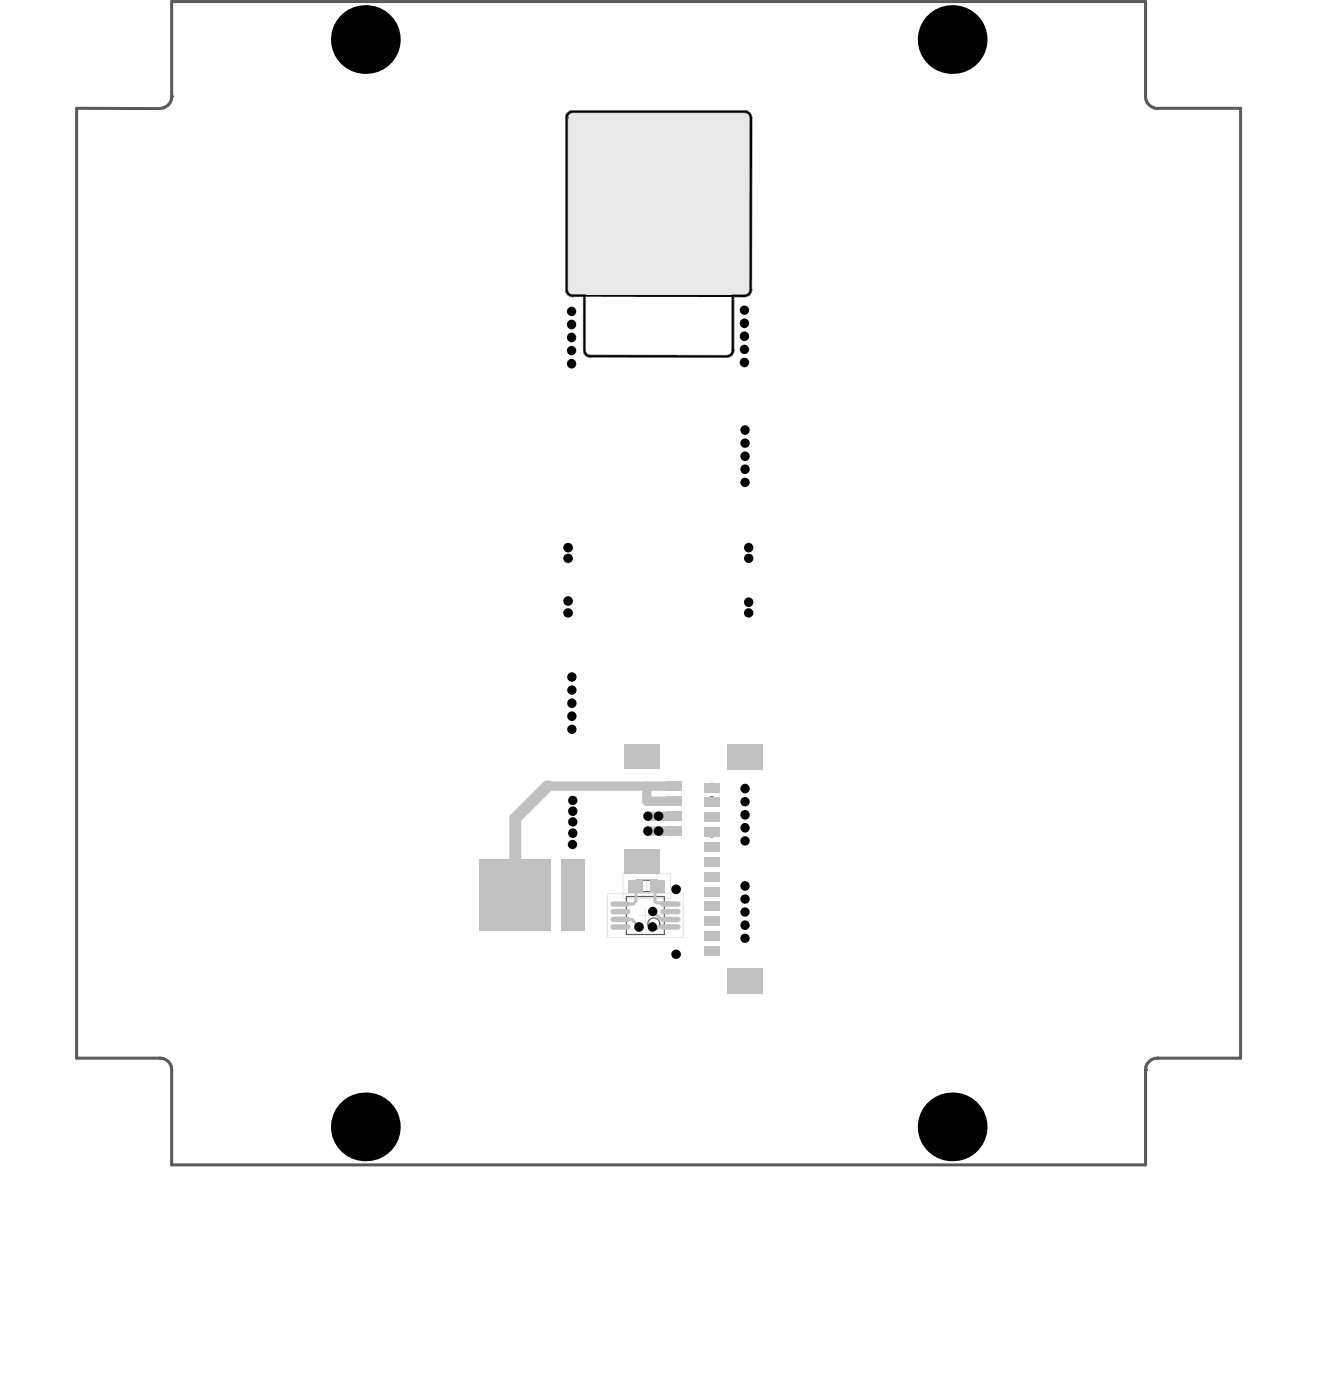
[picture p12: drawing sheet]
<svg xmlns="http://www.w3.org/2000/svg" width="185mm" height="196mm" viewBox="0 0 185 196" stroke-linecap="round" stroke-linejoin="round" font-family="sans-serif">
<path d="M79.4 15.9l.3-.2 .3-.1h24.1a.86 .86 0 0 1 .9 .9l-.1 24a.81 .81 0 0 1-.8 .9l-24.1-.1a.77 .77 0 0 1-.8-.8v-24v-.4zM81.7 41.3h20.7v7.7a.82 .82 0 0 1-.8 .9l-19.1-.1a.77 .77 0 0 1-.8-.8z" fill="none" stroke="#000" stroke-width=".14"/>
<path d="M84.9 125h10.6v6.1h-10.6zM87.1 122.2h6.6v3.4h-6.6zM89.4 128h1.6M89.6 123.9h1.6M90.2 127.2v1.7M90.4 123.1v1.6" fill="none" stroke="#e8e8e8" stroke-width=".17"/>
<path d="M79.2 15.6h25.7v25.7h-25.7z" fill-rule="evenodd" fill="#e8e8e8"/>
<path d="M79.4 15.9l.3-.2 .3-.1h24.1a.86 .86 0 0 1 .9 .9l-.1 24a.81 .81 0 0 1-.8 .9l-24.1-.1a.77 .77 0 0 1-.8-.8v-24v-.4zM81.7 41.3h20.7v7.7a.82 .82 0 0 1-.8 .9l-19.1-.1a.77 .77 0 0 1-.8-.8z" fill="none" stroke="#000" stroke-width=".14"/>
<g fill="none" stroke="#5a5a5a" stroke-width=".17">
<path d="M87.5 125.4h5.4v5.3h-5.4zM88.9 123.1h2.9v1.6h-2.9z"/>
<circle cx="91.4" cy="129.2" r=".84"/>
</g>
<path d="M161 14.9l.3 .2h.5M160.3 148.8l-.2 .8" fill="none" stroke="#5a5a5a" stroke-width=".42"/>
<circle cx="160.1" cy="149.6" r=".21" fill="#5a5a5a"/>
<path d="M104.1 15.6l.3 .1 .5 .4M160.1 13.5l.2 .8M104.9 40.5a.81 .81 0 0 1-.8 .9" fill="none" stroke="#5a5a5a" stroke-width=".42"/>
<circle cx="104.1" cy="15.6" r=".21" fill="#5a5a5a"/>
<path d="M24 13.5a1.6 1.6 0 0 1-1.2 1.6M79.4 15.9l-.2 .2M79.2 40.5v.3l.2 .3M81.7 49a.8 .8 0 0 0 .8 .8M81.7 41.3l-1.7 .1M102.4 49a.82 .82 0 0 1-.8 .9M23.5 148.4l.5 .8v.4" fill="none" stroke="#5a5a5a" stroke-width=".42"/>
<g fill="#5a5a5a">
<circle cx="24" cy="13.5" r=".21"/>
<circle cx="161.8" cy="148" r=".21"/>
</g>
<path d="M79.2 16.1v.4M104.9 16.1l.1 .4M161.8 148h-.5l-.3 .2" fill="none" stroke="#5a5a5a" stroke-width=".42"/>
<circle cx="79.2" cy="16.5" r=".21" fill="#5a5a5a"/>
<g fill="none" stroke="#5a5a5a" stroke-width=".42">
<path d="M10.7 15.1v132.9M22.8 15.1l-.4 .1M24 .2v13.3M79.2 16.5v24M80 15.6l-.3 .1-.3 .2M105 16.5l-.1 24M160.1 .2v13.3M160.3 14.3l.7 .6M173.4 15.1v132.9M79.4 41.1l.6 .3M81.7 41.3v7.7M104.1 41.4h-1.7v7.6"/>
<path d="M22.4 148h.4l.7 .4M24 149.6v13.3M160.1 149.6v13.3M161 148.2l-.7 .6"/>
</g>
<circle cx="22.4" cy="148" r=".21" fill="#5a5a5a"/>
<path d="M10.7 15.1l11.7 .1M24 .2h136.1M80 15.6h24.1M161.8 15.1h11.6M82.5 49.8l19.1 .1M10.7 148h11.7M161.8 148h11.6M24 162.9h136.1" fill="none" stroke="#5a5a5a" stroke-width=".42"/>
<path d="M79.4 15.9l.3-.2 .3-.1h24.1a.86 .86 0 0 1 .9 .9l-.1 24a.81 .81 0 0 1-.8 .9l-24.1-.1a.77 .77 0 0 1-.8-.8v-24v-.4zM81.7 41.3h20.7v7.7a.82 .82 0 0 1-.8 .9l-19.1-.1a.77 .77 0 0 1-.8-.8z" fill="none" stroke="#000" stroke-width=".14"/>
<path d="M133.1 5.5v.8M99.5 128.8l-.1 .1M51.1 157.6h2.2" fill="none" stroke="#c0c0c0" stroke-width=".67"/>
<path d="M99.5 118.4l.4 .4M93.7 129.6v.1" fill="none" stroke="#c0c0c0" stroke-width=".34"/>
<path d="M86.7 128.6h1.6l1.1 1M88.9 123.9v2.1l-.4 .4h-1.8M91.1 129.6h2.6M91.3 127.5l1.1 1.1h1.3M91.9 123.9l-.3 .3v1.9l.1 .2h1.8l.2 .1" fill="none" stroke="#c0c0c0" stroke-width=".42"/>
<path d="M76.5 109.9l-4.5 4.6v8.6" fill="none" stroke="#c0c0c0" stroke-width="1.6"/>
<path d="M76.5 109.9h17.6M90.4 109.9v2.2h3.9M90.5 116.2h3.8M90.6 114.2h3.7" fill="none" stroke="#c0c0c0" stroke-width="1.3"/>
<g fill="#000">
<circle cx="51.1" cy="5.5" r="4.8"/>
<circle cx="133.1" cy="5.5" r="4.8"/>
<circle cx="79.9" cy="50.9" r=".66"/>
<circle cx="79.9" cy="45.4" r=".66"/>
<circle cx="79.9" cy="47.2" r=".66"/>
<circle cx="79.9" cy="43.5" r=".65"/>
<circle cx="79.9" cy="49" r=".65"/>
<circle cx="104" cy="45.2" r=".66"/>
<circle cx="104" cy="47" r=".66"/>
<circle cx="104" cy="50.7" r=".66"/>
<circle cx="104.1" cy="48.9" r=".65"/>
<circle cx="104.1" cy="43.4" r=".65"/>
<circle cx="79.4" cy="76.6" r=".67"/>
<circle cx="79.4" cy="78.1" r=".67"/>
<circle cx="104.1" cy="63.8" r=".66"/>
<circle cx="104.1" cy="65.6" r=".66"/>
<circle cx="104.1" cy="60.1" r=".66"/>
<circle cx="104.1" cy="67.5" r=".65"/>
<circle cx="104.1" cy="62" r=".65"/>
<circle cx="104.6" cy="76.6" r=".66"/>
<circle cx="104.6" cy="78.1" r=".65"/>
<circle cx="79.4" cy="84.1" r=".67"/>
<circle cx="79.4" cy="85.7" r=".67"/>
<circle cx="79.9" cy="94.7" r=".66"/>
<circle cx="79.9" cy="98.4" r=".66"/>
<circle cx="79.9" cy="96.5" r=".65"/>
<circle cx="104.6" cy="84.2" r=".66"/>
<circle cx="104.6" cy="85.7" r=".65"/>
<circle cx="79.9" cy="100.2" r=".66"/>
<circle cx="79.9" cy="102" r=".65"/>
<circle cx="80" cy="118.1" r=".65"/>
<circle cx="80.1" cy="113.5" r=".66"/>
<circle cx="80.1" cy="116.5" r=".66"/>
<circle cx="80.1" cy="114.9" r=".65"/>
<circle cx="80.1" cy="111.9" r=".65"/>
<circle cx="90.6" cy="116.2" r=".66"/>
<circle cx="90.6" cy="114.1" r=".65"/>
<circle cx="92.1" cy="116.2" r=".67"/>
<circle cx="92.1" cy="114.1" r=".67"/>
<circle cx="99.5" cy="112" r=".67"/>
<circle cx="99.5" cy="116.4" r=".66"/>
<circle cx="99.5" cy="118.4" r=".66"/>
<circle cx="99.5" cy="114.3" r=".65"/>
<circle cx="99.5" cy="110.1" r=".65"/>
<circle cx="104.1" cy="110.3" r=".66"/>
<circle cx="104.1" cy="115.8" r=".66"/>
<circle cx="104.1" cy="114" r=".66"/>
<circle cx="104.1" cy="117.6" r=".65"/>
<circle cx="104.1" cy="112.1" r=".65"/>
<circle cx="80.1" cy="129.4" r=".66"/>
<circle cx="80.1" cy="126.4" r=".66"/>
<circle cx="80.1" cy="124.9" r=".65"/>
<circle cx="80.1" cy="127.9" r=".65"/>
<circle cx="88.9" cy="123.9" r=".66"/>
<circle cx="89.3" cy="129.6" r=".67"/>
<circle cx="91.2" cy="129.6" r=".66"/>
<circle cx="91.2" cy="127.5" r=".65"/>
<circle cx="91.8" cy="123.9" r=".67"/>
<circle cx="94.5" cy="124.4" r=".67"/>
<circle cx="94.5" cy="133.4" r=".67"/>
<circle cx="99.5" cy="128.8" r=".66"/>
<circle cx="99.5" cy="120.5" r=".65"/>
<circle cx="104.1" cy="129.4" r=".66"/>
<circle cx="104.1" cy="123.9" r=".66"/>
<circle cx="104.1" cy="125.7" r=".65"/>
<circle cx="104.1" cy="127.6" r=".65"/>
<circle cx="104.1" cy="131.2" r=".65"/>
<circle cx="51.1" cy="157.6" r="4.8"/>
<circle cx="133.1" cy="157.6" r="4.8"/>
</g>
<g fill="#c0c0c0">
<path d="M90.9 123h2v1.8h-2z" fill-rule="evenodd"/>
<path d="M98.5 132.3h2.1v1.3h-2.1z" fill-rule="evenodd"/>
<path d="M98.4 128.2h2.2v1.3h-2.2z" fill-rule="evenodd"/>
<path d="M98.4 126.1h2.2v1.3h-2.2z" fill-rule="evenodd"/>
<path d="M98.5 122h2.1v1.3h-2.1z" fill-rule="evenodd"/>
<path d="M98.4 115.7h2.2v1.3h-2.2z" fill-rule="evenodd"/>
<path d="M98.4 111.5h2.2v1.4h-2.2z" fill-rule="evenodd"/>
</g>
<path d="M85.7 128.6h2.1M85.7 129.6h2.1M85.7 126.4h2.1" fill="none" stroke="#c0c0c0" stroke-width=".76"/>
<g fill="#c0c0c0">
<path d="M101.6 135.4h5v3.5h-5z" fill-rule="evenodd"/>
<path d="M98.4 130.2h2.2v1.3h-2.2z" fill-rule="evenodd"/>
<path d="M98.5 113.7h2.1v1.3h-2.1z" fill-rule="evenodd"/>
<path d="M98.4 117.8h2.2v1.3h-2.2z" fill-rule="evenodd"/>
<path d="M98.4 119.9h2.2v1.3h-2.2z" fill-rule="evenodd"/>
<path d="M98.5 124h2.1v1.3h-2.1z" fill-rule="evenodd"/>
<path d="M101.6 104.1h5v3.5h-5z" fill-rule="evenodd"/>
<path d="M98.4 109.5h2.2v1.3h-2.2z" fill-rule="evenodd"/>
</g>
<path d="M85.7 127.5h2.1" fill="none" stroke="#c0c0c0" stroke-width=".76"/>
<g fill="#c0c0c0">
<path d="M87.9 123h2v1.8h-2z" fill-rule="evenodd"/>
<path d="M87.2 118.7h5v3.5h-5z" fill-rule="evenodd"/>
<path d="M87.2 104h5v3.5h-5z" fill-rule="evenodd"/>
</g>
<path d="M92.6 128.6h2.2M92.6 129.6h2.2M92.6 126.4h2.2" fill="none" stroke="#c0c0c0" stroke-width=".76"/>
<g fill="#c0c0c0">
<path d="M93.2 115.6h2.1v1.3h-2.1z" fill-rule="evenodd"/>
<path d="M93.2 111.4h2.1v1.3h-2.1z" fill-rule="evenodd"/>
<path d="M93.2 109.3h2.1v1.4h-2.1z" fill-rule="evenodd"/>
</g>
<path d="M92.6 127.5h2.2" fill="none" stroke="#c0c0c0" stroke-width=".76"/>
<g fill="#c0c0c0">
<path d="M93.2 113.5h2.1v1.3h-2.1z" fill-rule="evenodd"/>
<path d="M78.4 120.2h3.3v10h-3.3z" fill-rule="evenodd"/>
<path d="M67.1 120.2h9.9v10h-9.9z" fill-rule="evenodd"/>
</g>
<path d="M79.4 15.9l.3-.2 .3-.1h24.1a.86 .86 0 0 1 .9 .9l-.1 24a.81 .81 0 0 1-.8 .9l-24.1-.1a.77 .77 0 0 1-.8-.8v-24v-.4zM81.7 41.3h20.7v7.7a.82 .82 0 0 1-.8 .9l-19.1-.1a.77 .77 0 0 1-.8-.8z" fill="none" stroke="#000" stroke-width=".14"/>
</svg>
